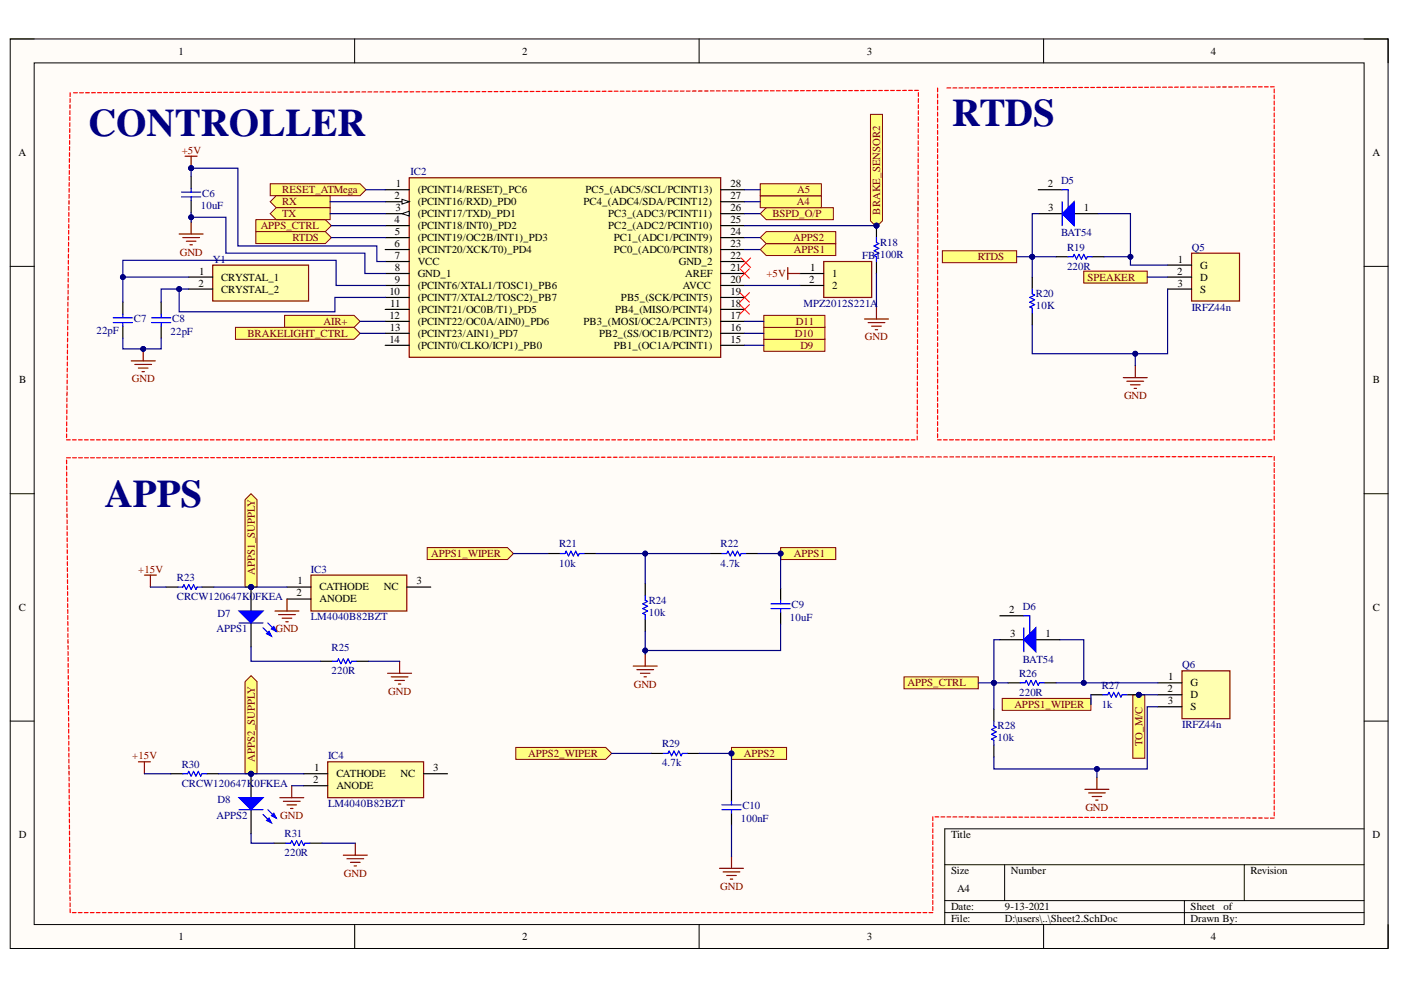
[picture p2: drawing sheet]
<svg xmlns="http://www.w3.org/2000/svg" width="297mm" height="210mm" viewBox="0 0 297 210" stroke-linecap="round" stroke-linejoin="round" font-family="sans-serif">
<defs><g id="words">
<g font-size="8.3" fill="#000080">
<text x="18.7" y="28.8">CONTROLLER</text>
<text x="201.9" y="26.8">RTDS</text>
<text x="22.2" y="107.5">APPS</text>
</g>
<g font-size="2.3">
<text x="37.9" y="11.6">1</text>
<text x="110.7" y="11.6">2</text>
<text x="183.8" y="11.6">3</text>
<text x="256.7" y="11.6">4</text>
<text x="3.9" y="33.1">A</text>
<text x="291" y="33.1">A</text>
<text x="83.9" y="39.7">1</text>
<text x="88.6" y="40.9">(PCINT14/RESET)_PC6</text>
<text x="124.1" y="40.9">PC5_(ADC5/SCL/PCINT13)</text>
<text x="154.9" y="39.7">28</text>
<text x="222.2" y="39.7">2</text>
<text x="83.7" y="42.2">2</text>
<text x="83.7" y="47.3">4</text>
<text x="83.8" y="44.7">3</text>
<text x="88.6" y="43.5">(PCINT16/RXD)_PD0</text>
<text x="88.6" y="46">(PCINT17/TXD)_PD1</text>
<text x="123.7" y="43.5">PC4_(ADC4/SDA/PCINT12)</text>
<text x="129" y="46">PC3_(ADC3/PCINT11)</text>
<text x="154.9" y="42.2">27</text>
<text x="154.9" y="44.7">26</text>
<text x="154.9" y="47.3">25</text>
<text x="222.3" y="44.7">3</text>
<text x="229.8" y="44.7">1</text>
<text x="83.7" y="52.4">6</text>
<text x="83.7" y="49.9">5</text>
<text x="88.6" y="48.5">(PCINT18/INT0)_PD2</text>
<text x="88.6" y="51.2">(PCINT19/OC2B/INT1)_PD3</text>
<text x="88.6" y="53.7">(PCINT20/XCK/T0)_PD4</text>
<text x="129" y="48.5">PC2_(ADC2/PCINT10)</text>
<text x="130.1" y="51.2">PC1_(ADC1/PCINT9)</text>
<text x="130.1" y="53.7">PC0_(ADC0/PCINT8)</text>
<text x="154.9" y="49.9">24</text>
<text x="154.9" y="52.4">23</text>
<text x="42.3" y="58.2">1</text>
<text x="46.9" y="59.5">CRYSTAL_1</text>
<text x="83.7" y="55">7</text>
<text x="83.7" y="57.5">8</text>
<text x="88.6" y="56.2">VCC</text>
<text x="88.6" y="58.8">GND_1</text>
<text x="143.9" y="56.2">GND_2</text>
<text x="145.3" y="58.8">AREF</text>
<text x="154.9" y="55">22</text>
<text x="154.9" y="57.5">21</text>
<text x="171.8" y="57.5">1</text>
<text x="176.5" y="58.8">1</text>
<text x="249.6" y="58.2">2</text>
<text x="249.7" y="55.7">1</text>
<text x="254.5" y="57">G</text>
<text x="254.5" y="59.5">D</text>
<text x="42.1" y="60.8">2</text>
<text x="46.9" y="62">CRYSTAL_2</text>
<text x="82.6" y="62.6">10</text>
<text x="82.7" y="65.1">11</text>
<text x="83.7" y="60">9</text>
<text x="88.6" y="61.3">(PCINT6/XTAL1/TOSC1)_PB6</text>
<text x="88.6" y="63.8">(PCINT7/XTAL2/TOSC2)_PB7</text>
<text x="131.7" y="63.8">PB5_(SCK/PCINT5)</text>
<text x="144.8" y="61.3">AVCC</text>
<text x="154.9" y="60">20</text>
<text x="154.9" y="62.6">19</text>
<text x="154.9" y="65.1">18</text>
<text x="171.6" y="60">2</text>
<text x="176.5" y="61.3">2</text>
<text x="249.6" y="60.8">3</text>
<text x="254.5" y="62">S</text>
<text x="82.6" y="67.6">12</text>
<text x="82.6" y="70.1">13</text>
<text x="88.6" y="66.4">(PCINT21/OC0B/T1)_PD5</text>
<text x="88.6" y="68.9">(PCINT22/OC0A/AIN0)_PD6</text>
<text x="88.6" y="71.4">(PCINT23/AIN1)_PD7</text>
<text x="123.7" y="68.9">PB3_(MOSI/OC2A/PCINT3)</text>
<text x="127" y="71.4">PB2_(SS/OC1B/PCINT2)</text>
<text x="130.4" y="66.4">PB4_(MISO/PCINT4)</text>
<text x="154.9" y="67.6">17</text>
<text x="154.9" y="70.1">16</text>
<text x="82.6" y="72.7">14</text>
<text x="88.6" y="73.9">(PCINT0/CLKO/ICP1)_PB0</text>
<text x="130.1" y="73.9">PB1_(OC1A/PCINT1)</text>
<text x="154.9" y="72.7">15</text>
<text x="4.1" y="81.3">B</text>
<text x="291" y="81.3">B</text>
<text x="63" y="123.9">1</text>
<text x="67.8" y="125.2">CATHODE</text>
<text x="81.4" y="125.2">NC</text>
<text x="88.3" y="123.9">3</text>
<text x="4" y="129.5">C</text>
<text x="62.9" y="126.5">2</text>
<text x="67.8" y="127.7">ANODE</text>
<text x="214" y="130">2</text>
<text x="291" y="129.5">C</text>
<text x="214.1" y="135.1">3</text>
<text x="221.7" y="135.1">1</text>
<text x="247.5" y="146.8">2</text>
<text x="247.6" y="149.3">3</text>
<text x="247.7" y="144.3">1</text>
<text x="252.4" y="145.5">G</text>
<text x="252.4" y="148.1">D</text>
<text x="252.4" y="150.6">S</text>
<text x="66.4" y="166">2</text>
<text x="66.6" y="163.5">1</text>
<text x="71.3" y="164.8">CATHODE</text>
<text x="71.3" y="167.3">ANODE</text>
<text x="84.9" y="164.8">NC</text>
<text x="91.9" y="163.5">3</text>
<text x="4" y="177.7">D</text>
<text x="201.6" y="177.7">Title</text>
<text x="291" y="177.7">D</text>
<text x="201.6" y="185.4">Size</text>
<text x="214.3" y="185.4">Number</text>
<text x="265.1" y="185.4">Revision</text>
<text x="202.9" y="189.2">A4</text>
<text x="201.6" y="193">Date:</text>
<text x="201.6" y="195.5">File:</text>
<text x="213" y="193">9-13-2021</text>
<text x="213" y="195.5">D:\users\..\Sheet2.SchDoc</text>
<text x="252.4" y="193">Sheet</text>
<text x="252.4" y="195.5">Drawn By:</text>
<text x="259.4" y="193">of</text>
<text x="37.9" y="199.3">1</text>
<text x="110.7" y="199.3">2</text>
<text x="183.8" y="199.3">3</text>
<text x="256.7" y="199.3">4</text>
</g>
<g font-size="2.3" fill="#800000">
<text x="38.5" y="32.6">+5V</text>
<text x="59.8" y="40.9">RESET_ATMega</text>
<text x="169" y="40.9">A5</text>
<text x="59.8" y="43.5">RX</text>
<text x="59.8" y="46">TX</text>
<text x="163.8" y="46">BSPD_O/P</text>
<text x="168.9" y="43.5">A4</text>
<text x="186.6" y="45.5" transform="rotate(-90 186.6 45.5)">BRAKE_SENSOR2</text>
<text x="55.3" y="48.5">APPS_CTRL</text>
<text x="62" y="51.2">RTDS</text>
<text x="168.2" y="51.2">APPS2</text>
<text x="168.3" y="53.7">APPS1</text>
<text x="38.1" y="54.2">GND</text>
<text x="162.5" y="58.8">+5V</text>
<text x="207.3" y="55.2">RTDS</text>
<text x="230.5" y="59.5">SPEAKER</text>
<text x="52.5" y="71.4">BRAKELIGHT_CTRL</text>
<text x="68.6" y="68.9">AIR+</text>
<text x="168.5" y="71.4">D10</text>
<text x="168.8" y="68.9">D11</text>
<text x="169.7" y="73.9">D9</text>
<text x="183.4" y="72.2">GND</text>
<text x="28" y="81">GND</text>
<text x="238.3" y="84.6">GND</text>
<text x="91.4" y="118.1">APPS1_WIPER</text>
<text x="168.3" y="118.1">APPS1</text>
<text x="29.3" y="121.4">+15V</text>
<text x="54" y="121.9" transform="rotate(-90 54 121.9)">APPS1_SUPPLY</text>
<text x="58.4" y="134.1">GND</text>
<text x="82.3" y="147.3">GND</text>
<text x="134.4" y="145.8">GND</text>
<text x="192.4" y="145.5">APPS_CTRL</text>
<text x="215.1" y="150.1">APPS1_WIPER</text>
<text x="28.1" y="161">+15V</text>
<text x="54" y="161.5" transform="rotate(-90 54 161.5)">APPS2_SUPPLY</text>
<text x="112" y="160.5">APPS2_WIPER</text>
<text x="157.7" y="160.5">APPS2</text>
<text x="242.2" y="158.2" transform="rotate(-90 242.2 158.2)">TO_M/C</text>
<text x="59.4" y="173.6">GND</text>
<text x="230.1" y="171.9">GND</text>
<text x="72.9" y="185.9">GND</text>
<text x="152.7" y="188.7">GND</text>
</g>
<g font-size="2.3" fill="#000080">
<text x="42.8" y="41.7">C6</text>
<text x="87" y="37.1">IC2</text>
<text x="225" y="38.9">D5</text>
<text x="42.6" y="44.4">10uF</text>
<text x="186.6" y="52.2">R18</text>
<text x="225" y="50.1">BAT54</text>
<text x="226.2" y="53.2">R19</text>
<text x="252.7" y="53.2">Q5</text>
<text x="45.1" y="55.7">Y1</text>
<text x="182.8" y="55">FB1100R</text>
<text x="226.2" y="57.2">220R</text>
<text x="170.4" y="65.1">MPZ2012S221A</text>
<text x="219.6" y="63.1">R20</text>
<text x="219.6" y="65.6">10K</text>
<text x="252.7" y="65.8">IRFZ44n</text>
<text x="20.5" y="70.9">22pF</text>
<text x="28.4" y="68.4">C7</text>
<text x="36.2" y="71.1">22pF</text>
<text x="36.5" y="68.4">C8</text>
<text x="118.6" y="116.1">R21</text>
<text x="152.8" y="116.1">R22</text>
<text x="37.5" y="123.2">R23</text>
<text x="65.9" y="121.4">IC3</text>
<text x="118.6" y="120.1">10k</text>
<text x="152.8" y="120.1">4.7k</text>
<text x="37.5" y="127.2">CRCW120647K0FKEA</text>
<text x="46.1" y="130.8">D7</text>
<text x="65.9" y="131.5">LM4040B82BZT</text>
<text x="137.6" y="128">R24</text>
<text x="137.6" y="130.5">10k</text>
<text x="167.5" y="131.7">10uF</text>
<text x="167.8" y="129">C9</text>
<text x="216.8" y="129.2">D6</text>
<text x="45.9" y="134.1">APPS1</text>
<text x="70.3" y="137.9">R25</text>
<text x="70.3" y="143">220R</text>
<text x="216.1" y="143.5">R26</text>
<text x="216.8" y="140.5">BAT54</text>
<text x="250.7" y="141.7">Q6</text>
<text x="216.1" y="147.6">220R</text>
<text x="233.6" y="146">R27</text>
<text x="211.5" y="154.7">R28</text>
<text x="233.6" y="150.1">1k</text>
<text x="250.7" y="154.4">IRFZ44n</text>
<text x="69.6" y="161">IC4</text>
<text x="140.4" y="158.5">R29</text>
<text x="211.5" y="157.2">10k</text>
<text x="38.5" y="162.8">R30</text>
<text x="38.5" y="166.8">CRCW120647K0FKEA</text>
<text x="140.4" y="162.5">4.7k</text>
<text x="45.9" y="173.6">APPS2</text>
<text x="46.1" y="170.4">D8</text>
<text x="69.6" y="171.1">LM4040B82BZT</text>
<text x="157.4" y="171.6">C10</text>
<text x="60.3" y="177.4">R31</text>
<text x="157.1" y="174.3">100nF</text>
<text x="60.3" y="181.6">220R</text>
</g>
</g></defs>
<path d="M2.2 8.3h292.1v192.8h-292.1z" fill-rule="evenodd" fill="#fffcf8"/>
<path d="M2.2 8.3h292.1v192.8h-292.1z" fill="none" stroke="#000" stroke-width=".21"/>
<path d="M7.2 13.3h282v182.7h-282z" fill-rule="evenodd" fill="#fffcf8"/>
<g fill="none" stroke="#000" stroke-width=".21">
<path d="M2.2 8.3h5M7.2 13.3h282v182.7h-282zM75.2 8.3v5M148.2 8.3v5M221.3 8.3v5M289.2 8.3h5.1v5M2.2 56.5h5M289.2 56.5h5.1M2.2 104.7h5M289.2 104.7h5.1M2.2 152.9h5M289.2 152.9h5.1"/>
<path d="M289.2 175.7h-88.9v20.3M75.2 196v5.1M148.2 196v5.1M200.3 183.3h88.9M200.3 191h88.9M200.3 193.5h88.9M213 183.3v7.7M221.3 196v5.1M251.1 191v5M263.8 183.3v7.7M294.3 196v5.1"/>
</g>
<path d="M86.8 37.7h66v38.1h-66z" fill-rule="evenodd" fill="#ffffb0"/>
<path d="M86.8 37.7h66v38.1h-66z" fill="none" stroke="#800000" stroke-width=".25"/>
<path d="M81.7 40.2h5.1M81.7 42.8h5.1" fill="none" stroke="#000" stroke-width=".25"/>
<path d="M85.2 42.3l1.6 .5-1.6 .5z" fill="#f8fcff"/>
<path d="M85.2 42.3l1.6 .5-1.6 .5z" fill="none" stroke="#000" stroke-width=".21"/>
<path d="M81.7 45.3h5.1" fill="none" stroke="#000" stroke-width=".25"/>
<path d="M85.2 45.3l1.6-.5v1z" fill="#f8fcff"/>
<path d="M85.2 45.3l1.6-.5v1z" fill="none" stroke="#000" stroke-width=".21"/>
<g fill="none" stroke="#000" stroke-width=".25">
<path d="M81.7 47.8h5.1M81.7 50.4h5.1M81.7 52.9h5.1M81.7 55.4h5.1M81.7 58h5.1M152.8 47.8h5.1M152.8 50.4h5.1M152.8 52.9h5.1M152.8 55.4h5.1M152.8 58h5.1M152.8 40.2h5.1M152.8 42.8h5.1"/>
<path d="M152.8 45.3h5.1M81.7 60.5h5.1M81.7 63.1h5.1M81.7 65.6h5.1M81.7 68.1h5.1M81.7 70.7h5.1M81.7 73.2h5.1M152.8 60.5h5.1M152.8 63.1h5.1M152.8 65.6h5.1M152.8 68.1h5.1M152.8 70.7h5.1"/>
<path d="M152.8 73.2h5.1"/>
</g>
<path d="M45.1 56.2h20.3v7.6h-20.3z" fill-rule="evenodd" fill="#ffffb0"/>
<path d="M45.1 56.2h20.3v7.6h-20.3zM27.8 76.5h5.1M28.6 77.3h3.5M29.3 78h2.1M30.1 78.8h.5M30.4 74v2.5" fill="none" stroke="#800000" stroke-width=".25"/>
<path d="M40 58.7h5.1M40 61.3h5.1" fill="none" stroke="#000" stroke-width=".25"/>
<circle cx="30.4" cy="74" r=".51" fill="#000080"/>
<circle cx="30.4" cy="74" r=".51" fill="none" stroke="#000080" stroke-width=".21"/>
<path d="M65.9 121.9h20.4v7.6h-20.4z" fill-rule="evenodd" fill="#ffffb0"/>
<path d="M58.3 129.5h5.1M59.1 130.3h3.5M59.8 131.1h2.1M60.6 131.8h.5M60.8 127v2.5M65.9 121.9h20.4v7.6h-20.4z" fill="none" stroke="#800000" stroke-width=".25"/>
<path d="M60.8 124.5h5.1M60.8 127h5.1M86.3 124.5h5" fill="none" stroke="#000" stroke-width=".25"/>
<path d="M53.2 104.7l1.3 1.2v18.6h-2.5v-18.6z" fill-rule="evenodd" fill="#ffff80"/>
<path d="M53.2 104.7l1.3 1.2v18.6h-2.5v-18.6z" fill="none" stroke="#800000" stroke-width=".21"/>
<circle cx="53.2" cy="124.5" r=".51" fill="#000080"/>
<circle cx="53.2" cy="124.5" r=".51" fill="none" stroke="#000080" stroke-width=".21"/>
<path d="M69.5 161.5h20.3v7.6h-20.3z" fill-rule="evenodd" fill="#ffffb0"/>
<path d="M59.3 169.1h5.1M60.1 169.9h3.5M60.8 170.7h2.1M61.6 171.4h.5M61.9 166.6v2.5M69.5 161.5h20.3v7.6h-20.3z" fill="none" stroke="#800000" stroke-width=".25"/>
<path d="M64.4 164.1h5.1M64.4 166.6h5.1M89.8 164.1h5.1" fill="none" stroke="#000" stroke-width=".25"/>
<path d="M52 144.5l1.2-1.2 1.3 1.2v19.6h-2.5z" fill-rule="evenodd" fill="#ffff80"/>
<path d="M52 144.5l1.2-1.2 1.3 1.2v19.6h-2.5z" fill="none" stroke="#800000" stroke-width=".21"/>
<circle cx="53.2" cy="164.1" r=".51" fill="#000080"/>
<circle cx="53.2" cy="164.1" r=".51" fill="none" stroke="#000080" stroke-width=".21"/>
<path d="M136.8 138.7v2.5M134.3 141.2h5M135 142h3.6M135.8 142.7h2M136.5 143.5h.6M152.5 184.1h5.1M153.3 184.9h3.6M154.1 185.6h2M154.8 186.4h.5M155.1 181.6v2.5" fill="none" stroke="#800000" stroke-width=".25"/>
<path d="M90.6 116.1h17l1.3 1.3-1.3 1.2h-17z" fill-rule="evenodd" fill="#ffff80"/>
<path d="M90.6 116.1h17l1.3 1.3-1.3 1.2h-17z" fill="none" stroke="#800000" stroke-width=".21"/>
<path d="M109.4 158.5h19l1.3 1.2-1.3 1.3h-19z" fill-rule="evenodd" fill="#ffff80"/>
<path d="M109.4 158.5h19l1.3 1.2-1.3 1.3h-19z" fill="none" stroke="#800000" stroke-width=".21"/>
<path d="M161.2 52.9l1.3-1.2h14.7v2.5h-14.7z" fill-rule="evenodd" fill="#ffff80"/>
<path d="M161.2 52.9l1.3-1.2h14.7v2.5h-14.7z" fill="none" stroke="#800000" stroke-width=".21"/>
<path d="M161.2 50.4l1.3-1.3h14.7v2.6h-14.7z" fill-rule="evenodd" fill="#ffff80"/>
<path d="M161.2 50.4l1.3-1.3h14.7v2.6h-14.7z" fill="none" stroke="#800000" stroke-width=".21"/>
<path d="M184.6 24.2h2.5v22.6l-1.3 1.3-1.2-1.3z" fill-rule="evenodd" fill="#ffff80"/>
<path d="M184.6 24.2h2.5v22.6l-1.3 1.3-1.2-1.3z" fill="none" stroke="#800000" stroke-width=".21"/>
<path d="M54.2 46.6h14.8l1.2 1.2-1.2 1.3h-14.8z" fill-rule="evenodd" fill="#ffff80"/>
<path d="M54.2 46.6h14.8l1.2 1.2-1.2 1.3h-14.8z" fill="none" stroke="#800000" stroke-width=".21"/>
<path d="M54.2 49.1h14.8l1.2 1.3-1.2 1.2h-14.8z" fill-rule="evenodd" fill="#ffff80"/>
<path d="M54.2 49.1h14.8l1.2 1.3-1.2 1.2h-14.8z" fill="none" stroke="#800000" stroke-width=".21"/>
<path d="M60.3 66.9h14.8l1.2 1.2-1.2 1.3h-14.8z" fill-rule="evenodd" fill="#ffff80"/>
<path d="M60.3 66.9h14.8l1.2 1.2-1.2 1.3h-14.8z" fill="none" stroke="#800000" stroke-width=".21"/>
<path d="M161.9 71.9h13v2.6h-13z" fill-rule="evenodd" fill="#ffff80"/>
<path d="M161.9 71.9h13v2.6h-13z" fill="none" stroke="#800000" stroke-width=".21"/>
<path d="M161.9 69.4h13v2.5h-13z" fill-rule="evenodd" fill="#ffff80"/>
<path d="M161.9 69.4h13v2.5h-13z" fill="none" stroke="#800000" stroke-width=".21"/>
<path d="M161.2 45.3l1.3-1.3h14.2v2.6h-14.2z" fill-rule="evenodd" fill="#ffff80"/>
<path d="M161.2 45.3l1.3-1.3h14.2v2.6h-14.2z" fill="none" stroke="#800000" stroke-width=".21"/>
<path d="M161.2 41.5h12.9v2.5h-12.9z" fill-rule="evenodd" fill="#ffff80"/>
<path d="M161.2 41.5h12.9v2.5h-12.9z" fill="none" stroke="#800000" stroke-width=".21"/>
<path d="M161.2 39h12.9v2.5h-12.9z" fill-rule="evenodd" fill="#ffff80"/>
<path d="M161.2 39h12.9v2.5h-12.9z" fill="none" stroke="#800000" stroke-width=".21"/>
<g fill="none" stroke="#f00" stroke-width=".25">
<path d="M14.9 19.7v.8M16.4 19.7h-.8M16.9 19.7h.8M18.1 19.7h.8M20.2 19.7h-.8M20.7 19.7h.8M22 19.7h.8M24 19.6l-.8 .1M24.5 19.6h.8M25.8 19.6h.8M27.9 19.6h-.8M29.1 19.6h-.8"/>
<path d="M29.6 19.6h.8M31.7 19.6h-.8M33 19.6h-.8M33.4 19.6h.8M34.7 19.6h.8M36.8 19.6h-.8M37.3 19.6h.7M38.5 19.6h.8M40.6 19.6h-.8M41.1 19.6h.8M42.3 19.6h.8M44.4 19.6h-.8"/>
<path d="M44.9 19.6h.8M46.2 19.6h.8M48.2 19.6h-.8M48.7 19.6h.8M50 19.6h.8M52.1 19.6h-.8M53.3 19.6h-.8M53.8 19.6h.8M55.9 19.6h-.8M57.2 19.6h-.8M57.6 19.6h.8M59.7 19.5l-.8 .1"/>
<path d="M61 19.5h-.8M61.5 19.5h.8M62.7 19.5h.8M64.8 19.5h-.8M65.3 19.5h.8M66.6 19.5h.7M68.6 19.5h-.8M69.1 19.5h.8M70.4 19.5h.8M72.4 19.5h-.8M72.9 19.5h.8M74.2 19.5h.8"/>
<path d="M76.3 19.5h-.8M76.7 19.5h.8M78 19.5h.8M80.1 19.5h-.8M81.4 19.5h-.8M81.8 19.5h.8M83.9 19.5h-.8M85.2 19.5h-.8M85.7 19.5h.8M87.7 19.5h-.8M89 19.5h-.8M89.5 19.5h.8"/>
<path d="M90.8 19.5h.7M92.8 19.5h-.8M93.3 19.5h.8M94.6 19.4h.8M96.6 19.4h-.8M97.1 19.4h.8M98.4 19.4h.8M100.5 19.4h-.8M100.9 19.4h.8M102.2 19.4h.8M104.3 19.4h-.8M104.8 19.4h.8"/>
<path d="M106 19.4h.8M108.1 19.4h-.8M109.4 19.4h-.8M109.9 19.4h.8M111.9 19.4h-.8M113.2 19.4h-.8M113.7 19.4h.8M115 19.4h.7M117 19.4h-.8M117.5 19.4h.8M118.8 19.4h.8M120.8 19.4h-.8"/>
<path d="M121.3 19.4h.8M122.6 19.4h.8M124.7 19.4h-.8M125.1 19.4h.8M126.4 19.4h.8M128.5 19.4h-.8M129 19.4h.8M130.2 19.3h.8M132.3 19.3h-.8M132.8 19.3h.8M134.1 19.3h.8M136.1 19.3h-.8"/>
<path d="M137.4 19.3h-.8M137.9 19.3h.8M139.9 19.3h-.8M141.2 19.3h-.8M141.7 19.3h.8M143 19.3h.8M145 19.3h-.8M145.5 19.3h.8M146.8 19.3h.8M148.9 19.3h-.8M149.3 19.3h.8M150.6 19.3h.8"/>
<path d="M152.7 19.3h-.8M153.2 19.3h.8M154.4 19.3h.8M156.5 19.3h-.8M157 19.3h.8M158.3 19.3h.7M160.3 19.3h-.8M160.8 19.3h.8M162.1 19.3h.8M164.1 19.3h-.8M165.4 19.2l-.8 .1M165.9 19.2h.8"/>
<path d="M168 19.2h-.8M169.2 19.2h-.8M169.7 19.2h.8M171 19.2h.8M173.1 19.2h-.8M173.5 19.2h.8M174.8 19.2h.8M176.9 19.2h-.8M177.4 19.2h.8M178.6 19.2h.8M180.7 19.2h-.8M181.2 19.2h.8"/>
<path d="M182.5 19.2h.8M184.5 19.2h-.8M185 19.2h.8M186.3 19.2h.8M188.3 19.2h-.7M188.8 19.2h.8M190.1 19.2h.8M192.2 19.2h-.8M192.6 19.2h.8M193.9 19.2h.8M194.7 19.6v.8M14.7 40v.8"/>
<path d="M14.7 38.7v.8M14.7 37.4v.8M14.7 36.2v.8M14.7 34.9v.8M14.7 33.6v.8M14.7 32.4v.8M14.8 31.1l-.1 .8M14.8 29.8v.8M14.8 28.6v.7M14.8 27.3v.8M14.8 26v.8M14.8 24.7v.8"/>
<path d="M14.8 23.5v.8M14.8 22.2v.8M14.9 20.9l-.1 .8M194.7 37.5v.8M194.7 38.8l-.1 .8M194.7 36.3v.8M194.7 33.7v.8M194.7 35v.8M194.7 31.1v.8M194.7 32.4v.8M194.7 27.3v.8M194.7 28.6v.8"/>
<path d="M194.7 29.9v.8M194.7 24.8v.8M194.7 26v.8M194.7 22.2v.8M194.7 23.5v.8M194.7 20.9v.8M14.5 59v.8M14.5 57.7v.8M14.5 56.5v.8M14.5 55.2v.8M14.5 53.9v.8M14.5 52.7v.8"/>
<path d="M14.5 51.4v.8M14.6 50.1l-.1 .8M14.6 48.9v.7M14.6 47.6v.8M14.6 46.3v.8M14.6 45v.8M14.6 43.8v.8M14.6 42.5v.8M14.6 41.2v.8M194.6 58v.8M194.6 59.2v.9M194.6 55.4v.8"/>
<path d="M194.6 56.7v.8M194.6 52.9v.8M194.6 54.1v.8M194.6 51.6v.8M194.6 49v.8M194.6 50.3v.8M194.6 46.5v.8M194.6 47.7v.8M194.6 42.6v.8M194.6 43.9v.8M194.6 45.2v.8M194.6 40.1v.8"/>
<path d="M194.6 41.4v.8M14.3 79.3l-.1 .8M14.3 78v.8M14.3 76.8v.8M14.3 75.5v.8M14.3 74.2v.8M14.3 73v.8M14.3 71.7v.8M14.3 70.4v.8M14.4 69.2v.7M14.4 67.9v.8M14.4 66.6v.8"/>
<path d="M14.4 65.3v.8M14.4 64.1v.8M14.4 62.8v.8M14.4 61.5v.8M14.4 60.3v.8M194.5 79.7v.8M194.5 77.1v.8M194.5 78.4v.8M194.5 74.6v.8M194.5 75.9v.8M194.5 70.8v.7M194.5 72v.8"/>
<path d="M194.5 73.3v.8M194.5 68.2v.8M194.5 69.5v.8M194.6 66.9l-.1 .8M194.6 64.4v.8M194.6 65.6v.8M194.6 61.8v.8M194.6 63.1v.8M194.6 60.5v.8M14.1 93.3h.8M14.1 92v.8M14.1 90.7v.8"/>
<path d="M14.1 89.5v.7M14.2 88.2l-.1 .8M14.2 86.9v.8M14.2 85.6v.8M14.2 84.4v.8M14.2 83.1v.8M14.2 81.8v.8M14.2 80.6v.8M15.4 93.3h.8M16.6 93.3h.8M17.9 93.3h.8M19.2 93.3h.8"/>
<path d="M20.5 93.3h.7M21.7 93.3h.8M23 93.3h.8M24.3 93.3h.8M25.5 93.3h.8M26.8 93.3h.8M28.1 93.3h.8M29.3 93.3h.8M30.6 93.3h.8M31.9 93.3h.8M33.2 93.3h.8M34.4 93.3h.8"/>
<path d="M35.7 93.3h.8M37 93.3h.8M38.2 93.3h.8M39.5 93.3h.8M40.8 93.3h.8M42 93.3h.8M43.3 93.3h.8M44.6 93.3h.8M45.9 93.3h.8M47.1 93.3h.8M48.4 93.3h.8M49.7 93.3h.8"/>
<path d="M50.9 93.3h.8M52.2 93.3h.8M53.5 93.3h.8M54.8 93.3h.7M56 93.3h.8M57.3 93.3h.8M58.6 93.3h.8M59.8 93.3h.8M61.1 93.3h.8M62.4 93.3h.8M63.6 93.3h.8M64.9 93.3h.8"/>
<path d="M66.2 93.3h.8M67.5 93.3h.7M68.7 93.3h.8M70 93.3h.8M71.3 93.3h.8M72.5 93.3h.8M73.8 93.3h.8M75.1 93.3h.8M76.3 93.3h.8M77.6 93.3h.8M78.9 93.3h.8M80.2 93.3h.7"/>
<path d="M81.4 93.3h.8M82.7 93.3h.8M84 93.3h.8M85.2 93.3h.8M86.5 93.3h.8M87.8 93.3h.8M89 93.3h.8M90.3 93.3h.8M91.6 93.3h.8M92.9 93.3h.7M94.1 93.3h.8M95.4 93.3h.8"/>
<path d="M96.7 93.3h.8M97.9 93.3h.8M99.2 93.3h.8M100.5 93.3h.8M101.7 93.3h.8M103 93.3h.8M104.3 93.3h.8M105.6 93.3h.7M106.8 93.3h.8M108.1 93.3h.8M109.4 93.3h.8M110.6 93.3h.8"/>
<path d="M111.9 93.3h.8M113.2 93.3h.8M114.4 93.3h.8M115.7 93.3h.8M117 93.3h.8M118.3 93.3h.8M119.5 93.3h.8M120.8 93.3h.8M122.1 93.3h.8M123.3 93.3h.8M124.6 93.3h.8M125.9 93.3h.8"/>
<path d="M127.1 93.3h.8M128.4 93.3h.8M129.7 93.3h.8M131 93.3h.7M132.2 93.3h.8M133.5 93.3h.8M134.8 93.3h.8M136 93.3h.8M137.3 93.3h.8M138.6 93.3h.8M139.8 93.3h.8M141.1 93.3h.8"/>
<path d="M142.4 93.3h.8M143.7 93.3h.8M144.9 93.3h.8M146.2 93.3h.8M147.5 93.3h.8M148.7 93.3h.8M150 93.3h.8M151.3 93.3h.8M152.5 93.3h.8M153.8 93.3h.8M155.1 93.3h.8M156.4 93.3h.8"/>
<path d="M157.6 93.3h.8M158.9 93.3h.8M160.2 93.3h.8M161.4 93.3h.8M162.7 93.3h.8M164 93.3h.8M165.3 93.3h.7M166.5 93.3h.8M167.8 93.3h.8M169.1 93.3h.8M170.3 93.3h.8M171.6 93.3h.8"/>
<path d="M172.9 93.3h.8M174.1 93.3h.8M175.4 93.3h.8M176.7 93.3h.8M178 93.3h.7M179.2 93.3h.8M180.5 93.3h.8M181.8 93.3h.8M183 93.3h.8M184.3 93.3h.8M185.6 93.3h.8M186.8 93.3h.8"/>
<path d="M188.1 93.3h.8M189.4 93.3h.8M190.7 93.3h.7M191.9 93.3h.8M193.2 93.3h.8M194.5 92.5v.8M194.5 89.9v.8M194.5 91.2v.8M194.5 86.1v.8M194.5 87.3v.9M194.5 88.6v.8M194.5 83.5v.8"/>
<path d="M194.5 84.8v.8M194.5 82.2v.8M194.5 81v.8"/>
</g>
<path d="M199.8 53.2h15.7v2.5h-15.7z" fill-rule="evenodd" fill="#ffff80"/>
<path d="M199.8 53.2h15.7v2.5h-15.7z" fill="none" stroke="#800000" stroke-width=".21"/>
<path d="M240.7 77.5v2.6M238.2 80.1h5M238.9 80.8h3.6M239.7 81.6h2M240.4 82.3h.6" fill="none" stroke="#800000" stroke-width=".25"/>
<path d="M229.8 57.5h13.4v2.5h-13.4z" fill-rule="evenodd" fill="#ffff80"/>
<path d="M229.8 57.5h13.4v2.5h-13.4z" fill="none" stroke="#800000" stroke-width=".21"/>
<g fill="none" stroke="#f00" stroke-width=".25">
<path d="M198.8 18.7v.8M198.8 19.9v.9M200.8 18.7h.8M202 18.7h.9M203.3 18.6h.8M204.6 18.6h.8M206.7 18.6h-.8M207.1 18.6h.8M209.2 18.6h-.8M209.7 18.6h.8M210.9 18.6h.8M212.2 18.6h.8"/>
<path d="M213.5 18.6h.8M215.5 18.6h-.7M216 18.6h.8M218.1 18.6h-.8M218.6 18.6h.8M219.8 18.6h.8M221.1 18.6h.8M222.4 18.6h.8M223.6 18.6h.8M224.9 18.6h.8M227 18.6h-.8M227.5 18.6h.7"/>
<path d="M229.5 18.5l-.8 .1M230 18.5h.8M231.3 18.5h.8M232.5 18.5h.8M233.8 18.5h.8M235.9 18.5h-.8M236.3 18.5h.8M238.4 18.5h-.8M238.9 18.5h.8M240.2 18.5h.8M241.4 18.5h.8M242.7 18.5h.8"/>
<path d="M244 18.5h.8M245.2 18.5h.8M247.3 18.5h-.8M247.8 18.5h.8M249.8 18.5h-.8M250.3 18.5h.8M251.6 18.5h.8M252.9 18.5h.8M254.1 18.5h.8M256.2 18.5h-.8M256.7 18.5h.8M258.7 18.4l-.8 .1"/>
<path d="M259.2 18.4h.8M260.5 18.4h.8M261.7 18.4h.8M263 18.4h.8M265.1 18.4h-.8M265.6 18.4h.7M267.6 18.4h-.8M268.1 18.4h.8M270.2 18.9v.8M270.2 18.4h-.8M198.8 21.2v.8M198.8 22.5v.8"/>
<path d="M198.8 23.8v.8M198.8 25.1v.8M198.8 26.4v.8M198.8 27.7v.8M198.8 29v.8M198.8 30.2v.8M198.8 31.5v.8M198.8 32.8v.8M198.8 34.1v.8M198.8 35.4v.8M198.8 36.7v.8M198.8 38v.8"/>
<path d="M198.8 39.2v.8M270.2 20.2v.7M270.2 21.4v.8M270.2 22.7v.8M270.2 24v.8M270.2 25.2v.8M270.2 26.5v.8M270.2 27.8v.8M270.2 29v.8M270.2 30.3v.8M270.2 31.6v.8M270.2 32.8v.8"/>
<path d="M270.2 34.1v.8M270.2 35.4v.8M270.2 36.6v.8M270.2 37.9v.8M270.2 39.2v.8M198.8 40.5v.8M198.8 41.8v.8M198.8 43.1v.8M198.8 44.4v.8M198.8 45.7v.8M198.8 47v.8M198.8 48.2v.8"/>
<path d="M198.8 49.5v.8M198.8 50.8v.8M198.8 52.1v.8M198.8 53.4v.8M198.8 54.7v.8M198.8 56v.8M198.8 57.2v.9M198.8 58.5v.8M198.8 59.8v.8M270.2 40.5v.7M270.2 41.7v.8M270.2 43v.8"/>
<path d="M270.2 44.3v.7M270.2 45.5v.8M270.2 46.8v.8M270.2 48.1v.8M270.2 49.3v.8M270.2 50.6v.8M270.2 51.9v.8M270.2 53.1v.8M270.2 54.4v.8M270.2 55.7v.8M270.2 56.9v.8M270.2 58.2v.8"/>
<path d="M270.2 59.5v.8M198.8 61.1v.8M198.8 62.4v.8M198.8 63.7v.8M198.8 65v.8M198.8 66.3v.8M198.8 67.5v.8M198.8 68.8v.8M198.8 70.1v.8M198.8 71.4v.8M198.8 72.7v.8M198.8 74v.8"/>
<path d="M198.8 75.3v.8M198.8 76.5v.8M198.8 77.8v.8M198.8 79.1v.8M270.2 60.7v.8M270.2 62v.8M270.2 63.3v.8M270.2 64.6v.7M270.2 65.8v.8M270.2 67.1v.8M270.2 68.4v.8M270.2 69.6v.8"/>
<path d="M270.2 70.9v.8M270.2 72.2v.8M270.2 73.4v.8M270.2 74.7v.8M270.2 76v.8M270.2 77.2v.8M270.2 78.5v.8M270.2 79.8v.8M198.8 80.4v.8M198.8 81.7v.8M198.8 83v.8M198.8 84.3v.8"/>
<path d="M198.8 85.5v.8M198.8 86.8v.8M198.8 88.1v.8M198.8 89.4v.8M198.8 90.7v.8M198.8 92v.8M198.8 93.3h.8M200.1 93.3h.8M201.3 93.3h.8M202.6 93.3h.8M203.9 93.3h.8M205.2 93.3h.8"/>
<path d="M206.4 93.3h.8M207.7 93.3h.8M209 93.3h.8M210.3 93.3h.7M211.5 93.3h.8M212.8 93.3h.8M214.1 93.3h.8M215.3 93.3h.9M216.6 93.3h.8M217.9 93.3h.8M219.2 93.3h.8M220.4 93.3h.9"/>
<path d="M221.7 93.3h.8M223 93.3h.8M224.3 93.3h.8M225.6 93.3h.7M226.8 93.3h.8M228.1 93.3h.8M229.4 93.3h.8M230.6 93.3h.8M231.9 93.3h.8M233.2 93.3h.8M234.5 93.3h.8M235.7 93.3h.8"/>
<path d="M237 93.3h.8M238.3 93.3h.8M239.6 93.3h.8M240.8 93.3h.8M242.1 93.3h.8M243.4 93.3h.8M244.7 93.3h.8M245.9 93.3h.8M247.2 93.3h.8M248.5 93.3h.8M249.8 93.3h.8M251 93.3h.8"/>
<path d="M252.3 93.3h.8M253.6 93.3h.8M254.9 93.3h.8M256.1 93.3h.8M257.4 93.3h.8M258.7 93.3h.8M260 93.3h.8M261.2 93.3h.8M262.5 93.3h.8M263.8 93.3h.8M265.1 93.3h.8M266.3 93.3h.8"/>
<path d="M267.6 93.3h.8M268.9 93.3h.8M270.2 81v.8M270.2 82.3v.8M270.2 83.6v.8M270.2 84.9v.8M270.2 86.1v.8M270.2 87.4v.8M270.2 88.7v.8M270.2 89.9v.8M270.2 91.2v.8M270.2 92.5v.8"/>
</g>
<path d="M165.5 116.1h11.7v2.5h-11.7z" fill-rule="evenodd" fill="#ffff80"/>
<path d="M165.5 116.1h11.7v2.5h-11.7z" fill="none" stroke="#800000" stroke-width=".21"/>
<circle cx="165.5" cy="117.4" r=".51" fill="#000080"/>
<circle cx="165.5" cy="117.4" r=".51" fill="none" stroke="#000080" stroke-width=".21"/>
<path d="M212.5 148.1h18.8v2.5h-18.8z" fill-rule="evenodd" fill="#ffff80"/>
<path d="M212.5 148.1h18.8v2.5h-18.8z" fill="none" stroke="#800000" stroke-width=".21"/>
<path d="M220.1 45.3h5.1M227.7 45.3h5.1" fill="none" stroke="#000" stroke-width=".25"/>
<path d="M225.2 45.3l2.5-2.5v5z" fill="#00f"/>
<path d="M225.2 45.3l2.5-2.5v5zM225.2 42.8v5M225.2 40.2h1.3v5.1h1.2" fill="none" stroke="#00f" stroke-width=".25"/>
<path d="M220.1 40.2h5.1" fill="none" stroke="#000" stroke-width=".25"/>
<path d="M191.7 143.5h15.7v2.5h-15.7z" fill-rule="evenodd" fill="#ffff80"/>
<path d="M191.7 143.5h15.7v2.5h-15.7z" fill="none" stroke="#800000" stroke-width=".21"/>
<path d="M230 167.4h5.1M230.8 168.1h3.5M231.6 168.9h2M232.3 169.6h.5M232.6 164.8v2.6" fill="none" stroke="#800000" stroke-width=".25"/>
<path d="M240.2 147.3h2.5v13.5h-2.5z" fill-rule="evenodd" fill="#ffff80"/>
<path d="M240.2 147.3h2.5v13.5h-2.5z" fill="none" stroke="#800000" stroke-width=".21"/>
<circle cx="241.5" cy="147.3" r=".51" fill="#000080"/>
<circle cx="241.5" cy="147.3" r=".51" fill="none" stroke="#000080" stroke-width=".21"/>
<path d="M212 135.6h5.1M219.6 135.6h5.1" fill="none" stroke="#000" stroke-width=".25"/>
<path d="M217.1 135.6l2.5-2.5v5.1z" fill="#00f"/>
<path d="M217.1 135.6l2.5-2.5v5.1zM217.1 133.1v5.1M217.1 130.6h1.2v5h1.3" fill="none" stroke="#00f" stroke-width=".25"/>
<path d="M212 130.6h5.1" fill="none" stroke="#000" stroke-width=".25"/>
<g fill="none" stroke="#f00" stroke-width=".25">
<path d="M14.1 97.5v.8M14.1 98.8v.8M14.9 97.1h-.8M15.4 97.1h.8M16.7 97.1h.8M17.9 97.1h.8M19.2 97.1h.8M20.5 97.1h.8M21.8 97.1h.7M23 97.1h.8M24.3 97.1h.8M25.6 97.1h.8"/>
<path d="M26.8 97.1h.8M28.1 97.1h.8M29.4 97.1h.8M31.5 97l-.8 .1M31.9 97h.8M33.2 97h.8M34.5 97h.8M36.6 97h-.8M37 97h.8M38.3 97h.8M39.6 97h.8M41.7 97h-.8"/>
<path d="M42.1 97h.8M43.4 97h.8M44.7 97h.8M46 97h.7M47.2 97h.8M48.5 97h.8M49.8 97h.8M51 97h.8M52.3 97h.8M53.6 97h.8M54.9 97h.8M56.1 97h.8"/>
<path d="M58.2 97h-.8M58.7 97h.8M60 97h.8M61.2 97h.8M63.3 97h-.8M63.8 97h.8M65.1 97h.8M66.3 97h.8M68.4 97h-.8M68.9 97h.8M70.2 97h.8M71.4 97h.8"/>
<path d="M73.5 97h-.8M74 97h.8M75.3 97h.8M76.5 97h.8M77.8 97h.8M79.1 97h.8M80.4 97h.7M81.6 97h.8M82.9 97h.8M84.2 97h.8M85.4 97h.8M86.7 97h.8"/>
<path d="M88 97h.8M90.1 97h-.8M90.5 97h.8M91.8 97h.8M93.1 97h.8M95.2 97h-.8M95.6 97h.8M96.9 97h.8M98.2 97h.8M100.3 97h-.8M100.7 97h.8M102 97h.8"/>
<path d="M103.3 97h.8M104.6 97h.7M105.8 97h.8M107.1 97h.8M108.4 97h.8M109.6 97h.8M110.9 97h.8M112.2 97h.8M113.5 97h.8M114.7 97h.8M116.8 97h-.8M117.3 97h.8"/>
<path d="M118.6 97h.8M119.8 97h.8M121.9 97h-.8M122.4 97h.8M123.7 97h.8M124.9 97h.8M127 97h-.8M127.5 97h.8M128.8 97h.8M130 97h.8M132.1 96.9l-.8 .1M132.6 96.9h.8"/>
<path d="M133.9 96.9h.7M135.1 96.9h.8M136.4 96.9h.8M137.7 96.9h.8M138.9 96.9h.8M140.2 96.9h.8M141.5 96.9h.8M142.8 96.9h.8M144 96.9h.8M145.3 96.9h.8M146.6 96.9h.8M148.7 96.9h-.8"/>
<path d="M149.1 96.9h.8M150.4 96.9h.8M151.7 96.9h.8M153.8 96.9h-.8M154.2 96.9h.8M155.5 96.9h.8M156.8 96.9h.8M158.9 96.9h-.8M159.3 96.9h.8M160.6 96.9h.8M161.9 96.9h.8M163.2 96.9h.8"/>
<path d="M164.4 96.9h.8M165.7 96.9h.8M167 96.9h.8M168.3 96.9h.7M169.5 96.9h.8M170.8 96.9h.8M172.1 96.9h.8M173.3 96.9h.8M174.6 96.9h.8M175.9 96.9h.8M177.2 96.9h.8M178.4 96.9h.8"/>
<path d="M180.5 96.9h-.8M181 96.9h.8M182.3 96.9h.8M183.5 96.9h.8M184.8 96.9h.8M186.1 96.9h.8M187.4 96.9h.8M188.6 96.9h.8M190.7 96.9h-.8M191.2 96.9h.8M192.5 96.9h.7M193.7 96.9h.8"/>
<path d="M195 96.9h.8M196.3 96.9h.8M197.5 96.9h.9M198.8 96.9h.8M200.1 96.9h.8M201.4 96.9h.8M202.7 96.9h.7M203.9 96.9h.8M205.2 96.9h.8M206.5 96.9h.8M207.7 96.9h.8M209 96.9h.8"/>
<path d="M210.3 96.9h.8M212.4 96.9h-.8M212.8 96.9h.8M214.1 96.9h.8M215.4 96.9h.8M216.7 96.9h.7M217.9 96.9h.8M219.2 96.9h.8M220.5 96.9h.8M222.6 96.9h-.9M223 96.9h.8M224.3 96.9h.8"/>
<path d="M225.6 96.9h.8M226.9 96.9h.7M228.1 96.9h.8M229.4 96.9h.8M230.7 96.9h.8M231.9 96.9h.8M233.2 96.8h.8M234.5 96.8h.8M235.8 96.8h.8M237 96.8h.8M238.3 96.8h.8M239.6 96.8h.8"/>
<path d="M240.9 96.8h.8M242.1 96.8h.8M244.2 96.8h-.8M244.7 96.8h.8M246 96.8h.8M247.2 96.8h.8M248.5 96.8h.8M249.8 96.8h.8M251.1 96.8h.7M252.3 96.8h.8M254.4 96.8h-.8M254.9 96.8h.8"/>
<path d="M256.2 96.8h.7M257.4 96.8h.8M258.7 96.8h.8M260 96.8h.8M261.2 96.8h.8M262.5 96.8h.8M263.8 96.8h.8M265.1 96.8h.8M266.3 96.8h.8M267.6 96.8h.8M268.9 96.8h.8M270.2 96.8v.8"/>
<path d="M270.2 98.1v.8M270.2 99.4v.8M14.1 100.1v.8M14.1 101.3v.8M14.1 102.6l.1 .8M14.2 103.9v.8M14.2 105.2v.7M14.2 106.4v.8M14.2 107.7v.8M14.2 109v.8M14.2 110.2v.8M14.2 111.5v.8"/>
<path d="M14.2 112.8v.8M14.2 114v.8M14.3 115.3v.8M14.3 116.6v.8M14.3 117.8v.8M14.3 119.1v.8M270.2 100.6v.8M270.2 101.9v.8M270.2 103.2v.8M270.2 104.5v.8M270.2 105.8v.8M270.2 107v.8"/>
<path d="M270.2 108.3v.8M270.2 109.6v.8M270.2 110.9v.8M270.2 112.1v.8M270.2 113.4v.8M270.2 114.7v.8M270.2 116v.8M270.2 117.3v.7M270.2 118.5v.8M270.2 119.8v.8M14.3 120.4v.8M14.3 121.7v.7"/>
<path d="M14.3 122.9v.8M14.3 124.2v.8M14.3 125.5v.7M14.3 126.7v.8M14.4 128v.8M14.4 129.3v.8M14.4 130.5v.8M14.4 131.8v.8M14.4 133.1v.8M14.4 134.3v.8M14.4 135.6v.8M14.4 136.9v.8"/>
<path d="M14.4 138.1v.8M14.4 139.4v.8M270.2 121.1v.8M270.2 122.4v.8M270.2 123.6v.8M270.2 124.9v.8M270.2 126.2v.8M270.2 127.5v.8M270.2 128.7v.8M270.2 130v.8M270.2 131.3v.8M270.2 132.6v.8"/>
<path d="M270.2 133.9v.8M270.2 135.1v.8M270.2 136.4v.8M270.2 137.7v.8M270.2 139v.8M14.5 140.7v.8M14.5 141.9v.8M14.5 143.2v.8M14.5 144.5v.8M14.5 145.8v.7M14.5 147v.8M14.5 148.3v.8"/>
<path d="M14.5 149.6v.8M14.5 150.8v.8M14.5 152.1v.8M14.6 153.4v.8M14.6 154.6v.8M14.6 155.9v.8M14.6 157.2v.8M14.6 158.4v.8M14.6 159.7v.8M270.2 140.2v.8M270.2 141.5v.8M270.2 142.8v.8"/>
<path d="M270.2 144.1v.8M270.2 145.3v.8M270.2 146.6v.8M270.2 147.9v.8M270.2 149.2v.8M270.2 150.5v.8M270.2 151.7v.8M270.2 153v.8M270.2 154.3v.8M270.2 155.6v.8M270.2 156.8v.8M270.2 158.1v.8"/>
<path d="M270.2 159.4v.8M14.6 161v.8M14.6 162.3v.7M14.6 163.5v.8M14.6 164.8v.8M14.7 166.1v.8M14.7 167.3v.8M14.7 168.6v.8M14.7 169.9v.8M14.7 171.1v.8M14.7 172.4v.8M14.7 173.7v.8"/>
<path d="M14.7 174.9v.8M14.7 176.2v.8M14.7 177.5v.8M14.8 178.7v.8M197.8 173.2v.8M197.8 174.5v.8M197.8 175.7v.8M197.8 177v.8M197.8 178.3v.8M197.8 179.5v.8M198.2 173.2h.8M199.5 173.2h.8"/>
<path d="M200.8 173.2h.8M202 173.2h.9M203.3 173.2h.8M204.6 173.2h.8M205.9 173.2h.8M207.1 173.2h.8M208.4 173.2h.8M209.7 173.2h.8M210.9 173.2h.8M212.2 173.2h.8M213.5 173.2l.8 .1M214.8 173.3h.7"/>
<path d="M216 173.3h.8M217.3 173.3h.8M218.6 173.3h.8M219.8 173.3h.8M221.1 173.3h.8M222.4 173.3h.8M223.6 173.3h.8M224.9 173.3h.8M226.2 173.3h.8M227.5 173.3h.7M228.7 173.3h.8M230 173.3h.8"/>
<path d="M231.3 173.3h.8M232.5 173.3h.8M233.8 173.3h.8M235.1 173.3h.8M236.3 173.3h.8M237.6 173.3h.8M238.9 173.3h.8M240.2 173.3l.8 .1M241.4 173.4h.8M242.7 173.4h.8M244 173.4h.8M245.2 173.4h.8"/>
<path d="M246.5 173.4h.8M247.8 173.4h.8M249 173.4h.8M250.3 173.4h.8M251.6 173.4h.8M252.9 173.4h.8M254.1 173.4h.8M255.4 173.4h.8M256.7 173.4h.8M257.9 173.4h.8M259.2 173.4h.8M260.5 173.4h.8"/>
<path d="M261.7 173.4h.8M263 173.4h.8M264.3 173.4h.8M265.6 173.4h.7M266.8 173.4h.8M268.1 173.4h.8M269.4 173.4h.8M270.2 160.7v.8M270.2 162v.8M270.2 163.2v.8M270.2 164.5v.8M270.2 165.8v.8"/>
<path d="M270.2 167.1v.8M270.2 168.3v.8M270.2 169.6v.8M270.2 170.9v.8M270.2 172.2v.8M14.8 180v.8M14.8 181.3v.8M14.8 182.6v.7M14.8 185.1v.8M14.8 183.8v.8M14.8 186.4v.8M14.8 187.6v.8"/>
<path d="M14.8 188.9v.8M14.8 190.2l.1 .8M14.9 191.4v.8M14.9 192.7v.8M15.3 193.5h.8M16.6 193.5h.8M17.9 193.5h.8M19.2 193.5h.8M20.4 193.5h.8M21.7 193.5h.8M23 193.5h.8M24.2 193.5h.8"/>
<path d="M25.5 193.5h.8M26.8 193.5h.8M28 193.5h.8M29.3 193.5h.8M30.6 193.5h.8M31.9 193.5h.8M33.1 193.5h.8M34.4 193.5h.8M35.7 193.5h.8M36.9 193.5h.8M38.2 193.5h.8M39.5 193.5h.8"/>
<path d="M40.8 193.5h.7M42 193.5h.8M43.3 193.5h.8M44.6 193.5h.7M45.8 193.5h.8M47.1 193.5h.8M48.4 193.5h.8M49.6 193.5h.8M50.9 193.5h.8M52.2 193.5h.8M53.5 193.5h.7M54.7 193.5h.8"/>
<path d="M56 193.5h.8M57.3 193.5h.8M58.5 193.5h.8M59.8 193.5h.8M61.1 193.5h.8M62.3 193.5h.8M63.6 193.5h.8M64.9 193.5h.8M66.1 193.5h.8M67.4 193.5h.8M68.7 193.5h.8M70 193.5h.8"/>
<path d="M71.2 193.5h.8M72.5 193.5h.8M73.8 193.5h.8M75 193.5h.8M76.3 193.5h.8M77.6 193.5h.8M78.9 193.5h.7M80.1 193.5h.8M81.4 193.5h.8M82.7 193.5h.8M83.9 193.5h.8M85.2 193.5h.8"/>
<path d="M86.5 193.5h.8M87.7 193.5h.8M89 193.5h.8M90.3 193.5h.8M91.6 193.5h.7M92.8 193.5h.8M94.1 193.5h.8M95.4 193.5h.8M96.6 193.5h.8M97.9 193.5h.8M99.2 193.5h.8M100.4 193.5h.8"/>
<path d="M101.7 193.5h.8M103 193.5h.8M104.3 193.5h.7M105.5 193.5h.8M106.8 193.5h.8M108.1 193.5h.8M109.3 193.5h.8M110.6 193.5h.8M111.9 193.5h.8M113.1 193.5h.8M114.4 193.5h.8M115.7 193.5h.8"/>
<path d="M117 193.5h.8M118.2 193.5h.8M119.5 193.5h.8M120.8 193.5h.8M122 193.5h.8M123.3 193.5h.8M124.6 193.5h.8M125.8 193.5h.8M127.1 193.5h.8M128.4 193.5h.8M129.7 193.5h.7M130.9 193.5h.8"/>
<path d="M132.2 193.5h.8M133.5 193.5h.8M134.7 193.5h.8M136 193.5h.8M137.3 193.5h.8M138.6 193.5h.7M139.8 193.5h.8M141.1 193.5h.8M142.4 193.5h.8M143.6 193.5h.8M144.9 193.5h.8M146.2 193.5h.8"/>
<path d="M147.4 193.5h.8M148.7 193.5h.8M150 193.5h.8M151.2 193.5h.8M152.5 193.5h.8M153.8 193.5h.8M155.1 193.5h.8M156.3 193.5h.8M157.6 193.5h.8M158.9 193.5h.8M160.1 193.5h.8M161.4 193.5h.8"/>
<path d="M162.7 193.5h.8M163.9 193.5h.8M165.2 193.5h.8M166.5 193.5h.8M167.8 193.5h.8M169 193.5h.8M170.3 193.5h.8M171.6 193.5h.8M172.8 193.5h.8M174.1 193.5h.8M175.4 193.5h.8M176.7 193.5h.7"/>
<path d="M177.9 193.5h.8M179.2 193.5h.8M180.5 193.5h.8M181.7 193.5h.8M183 193.5h.8M184.3 193.5h.8M185.5 193.5h.8M186.8 193.5h.8M188.1 193.5h.8M189.4 193.5h.7M190.6 193.5h.8M191.9 193.5h.8"/>
<path d="M193.2 193.5h.8M194.4 193.5h.8M195.7 193.5h.8M197 193.5h.8M197.8 180.8v.8M197.8 182.1v.8M197.8 183.3v.8M197.8 184.6v.8M197.8 185.9v.8M197.8 187.2v.7M197.8 188.4v.8M197.8 189.7v.8"/>
<path d="M197.8 191v.8M197.8 192.2v.8"/>
</g>
<path d="M156.9 57l2 2M157.1 54.7l2.1 2M158.9 57l-2 2M159.2 54.7l-2.1 2M156.9 62.1l2 2M156.9 64.6l2 2M158.9 62.1l-2 2M158.9 64.6l-2 2" fill="none" stroke="#f00" stroke-width=".21"/>
<path d="M155.1 158.5h11.7v2.5h-11.7z" fill-rule="evenodd" fill="#ffff80"/>
<path d="M155.1 158.5h11.7v2.5h-11.7z" fill="none" stroke="#800000" stroke-width=".21"/>
<circle cx="155.1" cy="159.7" r=".51" fill="#000080"/>
<circle cx="155.1" cy="159.7" r=".51" fill="none" stroke="#000080" stroke-width=".21"/>
<path d="M57.3 39h19l1.3 1.2-1.3 1.3h-19z" fill-rule="evenodd" fill="#ffff80"/>
<path d="M57.3 39h19l1.3 1.2-1.3 1.3h-19z" fill="none" stroke="#800000" stroke-width=".21"/>
<circle cx="53.2" cy="124.5" r=".51" fill="#000080"/>
<circle cx="53.2" cy="124.5" r=".51" fill="none" stroke="#000080" stroke-width=".21"/>
<path d="M53.2 124.5v5" fill="none" stroke="#000" stroke-width=".25"/>
<circle cx="53.2" cy="124.5" r=".51" fill="#000080"/>
<circle cx="53.2" cy="124.5" r=".51" fill="none" stroke="#000080" stroke-width=".21"/>
<path d="M53.2 132.1v5.1" fill="none" stroke="#000" stroke-width=".25"/>
<path d="M50.7 129.5h5.1l-2.6 2.6z" fill="#00f"/>
<path d="M50.7 129.5h5.1l-2.6 2.6zM55.8 133.1l1.7 1.8M56.8 132.1l1.8 1.8" fill="none" stroke="#00f" stroke-width=".25"/>
<path d="M56.5 134.4l.5-.5 .5 1z" fill="#00f"/>
<path d="M56.5 134.4l.5-.5 .5 1z" fill="none" stroke="#00f" stroke-width=".25"/>
<path d="M57.5 133.4l.6-.6 .5 1.1z" fill="#00f"/>
<path d="M50.7 132.1h5.1M57.5 133.4l.6-.6 .5 1.1z" fill="none" stroke="#00f" stroke-width=".25"/>
<path d="M82.2 142.7h5.1M82.9 143.5h3.6M83.7 144.3h2M84.5 145h.5M84.7 140.2v2.5" fill="none" stroke="#800000" stroke-width=".25"/>
<circle cx="53.2" cy="164.1" r=".51" fill="#000080"/>
<circle cx="53.2" cy="164.1" r=".51" fill="none" stroke="#000080" stroke-width=".21"/>
<path d="M53.2 164.1v5" fill="none" stroke="#000" stroke-width=".25"/>
<circle cx="53.2" cy="164.1" r=".51" fill="#000080"/>
<circle cx="53.2" cy="164.1" r=".51" fill="none" stroke="#000080" stroke-width=".21"/>
<path d="M53.2 171.7v5" fill="none" stroke="#000" stroke-width=".25"/>
<path d="M50.7 169.1h5.1l-2.6 2.6z" fill="#00f"/>
<path d="M50.7 169.1h5.1l-2.6 2.6zM55.8 172.7l1.7 1.8M56.8 171.7l1.8 1.7" fill="none" stroke="#00f" stroke-width=".25"/>
<path d="M56.5 174l.5-.6 .5 1.1z" fill="#00f"/>
<path d="M56.5 174l.5-.6 .5 1.1z" fill="none" stroke="#00f" stroke-width=".25"/>
<path d="M57.5 172.9l.6-.5 .5 1z" fill="#00f"/>
<path d="M50.7 171.7h5.1M57.5 172.9l.6-.5 .5 1z" fill="none" stroke="#00f" stroke-width=".25"/>
<path d="M183.3 67.6h5.1M184 68.4h3.6M184.8 69.2h2M185.6 69.9h.5M185.8 65.1v2.5M75.3 178.8v2.5M72.8 181.3h5.1M73.6 182.1h3.5M74.3 182.8h2M75.1 183.6h.5" fill="none" stroke="#800000" stroke-width=".25"/>
<path d="M49.9 69.4h25.2l1.2 1.3-1.2 1.2h-25.2z" fill-rule="evenodd" fill="#ffff80"/>
<path d="M49.9 69.4h25.2l1.2 1.3-1.2 1.2h-25.2z" fill="none" stroke="#800000" stroke-width=".21"/>
<path d="M38 49.6h5.1M38.7 50.4h3.6M39.5 51.1h2M40.3 51.9h.5M40.5 47.1v2.5" fill="none" stroke="#800000" stroke-width=".25"/>
<circle cx="185.8" cy="47.8" r=".51" fill="#000080"/>
<circle cx="185.8" cy="47.8" r=".51" fill="none" stroke="#000080" stroke-width=".21"/>
<path d="M185.8 47.8v2.6" fill="none" stroke="#000" stroke-width=".25"/>
<circle cx="185.8" cy="47.8" r=".51" fill="#000080"/>
<circle cx="185.8" cy="47.8" r=".51" fill="none" stroke="#000080" stroke-width=".21"/>
<g fill="none" stroke="#000" stroke-width=".25">
<path d="M185.8 55.4v2.6M218.9 58.8v2.5M223.9 54.4h2.6M231.6 54.4h2.5M218.9 66.4v2.5M116.2 117.4h2.6M123.8 117.4h2.6M150.5 117.4h2.6M158.1 117.4h2.6M35.2 124.5h2.5M42.8 124.5h2.5M136.8 123.7v2.5"/>
<path d="M136.8 131.3v2.6M68 140.2h2.5M75.6 140.2h2.5M138.1 159.7h2.5M145.7 159.7h2.5M210.7 150.4v2.5M210.7 158v2.5M213.8 144.8h2.5M221.4 144.8h2.5M36.2 164.1h2.5M43.8 164.1h2.6M58.1 178.8h2.5"/>
<path d="M65.7 178.8h2.5"/>
</g>
<g fill="none" stroke="#00f" stroke-width=".25">
<path d="M185.8 50.4v1l.5 .3-1 .5 1 .5-1 .5 1 .5-1 .5 .5 .2v1M226.5 54.4h1l.2-.5 .5 1 .6-1 .5 1 .5-1 .5 1 .2-.5h1.1M218.9 61.3v1l.5 .3-1.1 .5 1.1 .5-1.1 .5 1.1 .5-1.1 .5 .6 .2v1.1M118.8 117.4h1l.2-.5 .5 1 .5-1 .6 1 .5-1 .5 1 .2-.5h1M153.1 117.4h1l.2-.5 .5 1 .5-1 .5 1 .6-1 .5 1 .2-.5h1M37.7 124.5h1l.3-.5 .5 1 .5-1 .5 1 .5-1 .5 1 .3-.5h1M136.8 126.2v1.1l.5 .2-1 .5 1 .5-1 .5 1 .5-1 .6 .5 .2v1M70.5 140.2h1l.3-.5 .5 1 .5-1 .5 1 .5-1 .5 1 .3-.5h1M140.6 159.7h1l.3-.5 .5 1.1 .5-1.1 .5 1.1 .5-1.1 .5 1.1 .3-.6h1M210.7 152.9v1l.5 .3-1 .5 1 .5-1 .5 1 .5-1 .5 .5 .3v1M216.3 144.8h1l.3-.5 .5 1 .5-1 .5 1 .5-1 .5 1 .3-.5h1M38.7 164.1h1.1l.2-.6 .5 1.1 .5-1.1 .5 1.1 .5-1.1 .6 1.1 .2-.5h1"/>
<path d="M60.6 178.8h1l.3-.5 .5 1 .5-1 .5 1 .5-1 .5 1 .3-.5h1"/>
</g>
<circle cx="241.5" cy="147.3" r=".51" fill="#000080"/>
<circle cx="241.5" cy="147.3" r=".51" fill="none" stroke="#000080" stroke-width=".21"/>
<path d="M231.3 147.3h2.5M238.9 147.3h2.6" fill="none" stroke="#000" stroke-width=".25"/>
<circle cx="241.5" cy="147.3" r=".51" fill="#000080"/>
<circle cx="241.5" cy="147.3" r=".51" fill="none" stroke="#000080" stroke-width=".21"/>
<g fill="none" stroke="#00f" stroke-width=".25">
<path d="M40.5 40v.7M38.5 40.7h4.1M38.5 41.7h4.1M40.5 41.7v.8M24 67.4h4.1M24 68.4h4.1M26 66.6v.8M26 68.4v.8M32.1 67.4h4.1M32.1 68.4h4.1M34.2 66.6v.8M34.2 68.4v.8"/>
<path d="M163.5 128h4M163.5 129h4M165.5 127.3v.7M165.5 129v.8M233.8 147.3h1.1l.2-.5 .5 1 .5-1 .5 1 .5-1 .5 1 .3-.5h1M153.1 170.7h4M153.1 171.7h4M155.1 169.9v.8M155.1 171.7v.7"/>
</g>
<path d="M40.5 37.4v2.6M40.5 42.5v2.5M26 64.1v2.5M26 69.2v2.5M34.2 64.1v2.5M34.2 69.2v2.5M165.5 124.7v2.6M165.5 129.8v2.5M155.1 167.4v2.5M155.1 172.4v2.6" fill="none" stroke="#000" stroke-width=".25"/>
<path d="M58.6 41.5h11.4v2.5h-11.4l-1.3-1.2z" fill-rule="evenodd" fill="#ffff80"/>
<path d="M58.6 41.5h11.4v2.5h-11.4l-1.3-1.2z" fill="none" stroke="#800000" stroke-width=".21"/>
<path d="M57.3 45.3l1.3-1.3h11.4v2.6h-11.4z" fill-rule="evenodd" fill="#ffff80"/>
<path d="M57.3 45.3l1.3-1.3h11.4v2.6h-11.4z" fill="none" stroke="#800000" stroke-width=".21"/>
<path d="M250.6 142.2h10.2v10.2h-10.2z" fill-rule="evenodd" fill="#ffffb0"/>
<path d="M250.6 142.2h10.2v10.2h-10.2z" fill="none" stroke="#800000" stroke-width=".25"/>
<path d="M245.5 144.8h5.1M245.5 147.3h5.1M245.5 149.9h5.1" fill="none" stroke="#000" stroke-width=".25"/>
<path d="M252.6 53.7h10.2v10.1h-10.2z" fill-rule="evenodd" fill="#ffffb0"/>
<path d="M252.6 53.7h10.2v10.1h-10.2z" fill="none" stroke="#800000" stroke-width=".25"/>
<path d="M247.6 56.2h5M247.6 58.8h5M247.6 61.3h5" fill="none" stroke="#000" stroke-width=".25"/>
<path d="M174.6 55.4h10.2v7.7h-10.2z" fill-rule="evenodd" fill="#ffffb0"/>
<path d="M39.3 33.1h2.5M40.5 33.1v2.6M174.6 55.4h10.2v7.7h-10.2z" fill="none" stroke="#800000" stroke-width=".25"/>
<path d="M169.6 58h5M169.6 60.5h5" fill="none" stroke="#000" stroke-width=".25"/>
<circle cx="40.5" cy="35.7" r=".51" fill="#000080"/>
<circle cx="40.5" cy="35.7" r=".51" fill="none" stroke="#000080" stroke-width=".21"/>
<path d="M167 56.7v2.6M167 58h2.6M30.6 121.9h2.6M31.9 121.9v2.6M29.3 161.5h2.6M30.6 161.5v2.6" fill="none" stroke="#800000" stroke-width=".25"/>
<path d="M232.6 163v1.8" fill="none" stroke="#000080" stroke-width=".25"/>
<circle cx="232.6" cy="163" r=".51" fill="#000080"/>
<circle cx="232.6" cy="163" r=".51" fill="none" stroke="#000080" stroke-width=".21"/>
<path d="M26 71.7v2.3h8.2v-2.3" fill="none" stroke="#000080" stroke-width=".25"/>
<circle cx="30.4" cy="74" r=".51" fill="#000080"/>
<circle cx="30.4" cy="74" r=".51" fill="none" stroke="#000080" stroke-width=".21"/>
<path d="M40 58.7h-14v5.4" fill="none" stroke="#000080" stroke-width=".25"/>
<circle cx="26" cy="58.8" r=".51" fill="#000080"/>
<circle cx="26" cy="58.8" r=".51" fill="none" stroke="#000080" stroke-width=".21"/>
<path d="M26 58.7v-3.5h45.3v5.3h10.4" fill="none" stroke="#000080" stroke-width=".25"/>
<circle cx="26" cy="58.8" r=".51" fill="#000080"/>
<circle cx="26" cy="58.8" r=".51" fill="none" stroke="#000080" stroke-width=".21"/>
<path d="M40 61.3h-5.8v2.8M31.9 124.5h3.3M30.6 164.1h5.6" fill="none" stroke="#000080" stroke-width=".25"/>
<circle cx="38" cy="61.3" r=".51" fill="#000080"/>
<circle cx="38" cy="61.3" r=".51" fill="none" stroke="#000080" stroke-width=".21"/>
<path d="M38 61.3v4.8h33v-3h10.7" fill="none" stroke="#000080" stroke-width=".25"/>
<circle cx="38" cy="61.3" r=".51" fill="#000080"/>
<circle cx="38" cy="61.3" r=".51" fill="none" stroke="#000080" stroke-width=".21"/>
<path d="M40.5 46.1h7.4v7.6h29.5v4.3h4.3" fill="none" stroke="#000080" stroke-width=".25"/>
<circle cx="40.5" cy="46.1" r=".51" fill="#000080"/>
<circle cx="40.5" cy="46.1" r=".51" fill="none" stroke="#000080" stroke-width=".21"/>
<path d="M40.5 35.7h9.9v16.5h29.5v3.2h1.8" fill="none" stroke="#000080" stroke-width=".25"/>
<circle cx="40.5" cy="35.7" r=".51" fill="#000080"/>
<circle cx="40.5" cy="35.7" r=".51" fill="none" stroke="#000080" stroke-width=".21"/>
<path d="M45.3 124.5h15.5" fill="none" stroke="#000080" stroke-width=".25"/>
<circle cx="53.2" cy="124.5" r=".51" fill="#000080"/>
<circle cx="53.2" cy="124.5" r=".51" fill="none" stroke="#000080" stroke-width=".21"/>
<path d="M46.4 164.1h18" fill="none" stroke="#000080" stroke-width=".25"/>
<circle cx="53.2" cy="164.1" r=".51" fill="#000080"/>
<circle cx="53.2" cy="164.1" r=".51" fill="none" stroke="#000080" stroke-width=".21"/>
<g fill="none" stroke="#000080" stroke-width=".25">
<path d="M70 45.3h11.7M70 42.8h11.7M70.2 50.4h11.5M70.2 47.8h11.5M77.6 40.2h4.1M76.3 70.7h5.4M76.3 68.1h5.4M108.9 117.4h7.3M126.4 117.4h24.1M53.2 137.2v3h14.8M78.1 140.2h6.6M53.2 176.7v2.1h4.9"/>
<path d="M61.9 166.6h2.5M68.2 178.8h7.1"/>
</g>
<circle cx="136.8" cy="117.4" r=".51" fill="#000080"/>
<circle cx="136.8" cy="117.4" r=".51" fill="none" stroke="#000080" stroke-width=".21"/>
<path d="M165.5 132.3v5.6h-28.7v-4M129.7 159.7h8.4" fill="none" stroke="#000080" stroke-width=".25"/>
<circle cx="136.8" cy="137.9" r=".51" fill="#000080"/>
<circle cx="136.8" cy="137.9" r=".51" fill="none" stroke="#000080" stroke-width=".21"/>
<path d="M148.2 159.7h6.9v7.7" fill="none" stroke="#000080" stroke-width=".25"/>
<circle cx="155.1" cy="159.7" r=".51" fill="#000080"/>
<circle cx="155.1" cy="159.7" r=".51" fill="none" stroke="#000080" stroke-width=".21"/>
<path d="M157.9 47.8h27.9v.3M157.9 52.9h3.3M157.9 50.4h3.3M157.9 73.2h4M157.9 70.7h4M157.9 60.5h11.7" fill="none" stroke="#000080" stroke-width=".25"/>
<circle cx="185.8" cy="47.8" r=".51" fill="#000080"/>
<circle cx="185.8" cy="47.8" r=".51" fill="none" stroke="#000080" stroke-width=".21"/>
<path d="M157.9 45.3h3.3M157.9 42.8h3.3M157.9 40.2h3.3M160.7 117.4h4.8v7.3" fill="none" stroke="#000080" stroke-width=".25"/>
<circle cx="165.5" cy="117.4" r=".51" fill="#000080"/>
<circle cx="165.5" cy="117.4" r=".51" fill="none" stroke="#000080" stroke-width=".21"/>
<path d="M207.4 144.8h6.4" fill="none" stroke="#000080" stroke-width=".25"/>
<circle cx="210.7" cy="144.8" r=".51" fill="#000080"/>
<circle cx="210.7" cy="144.8" r=".51" fill="none" stroke="#000080" stroke-width=".21"/>
<path d="M245.5 149.9h-2.3v13.1h-32.5v-2.5" fill="none" stroke="#000080" stroke-width=".25"/>
<circle cx="232.6" cy="163" r=".51" fill="#000080"/>
<circle cx="232.6" cy="163" r=".51" fill="none" stroke="#000080" stroke-width=".21"/>
<path d="M212 135.6h-1.3v9.2" fill="none" stroke="#000080" stroke-width=".25"/>
<circle cx="210.7" cy="144.8" r=".51" fill="#000080"/>
<circle cx="210.7" cy="144.8" r=".51" fill="none" stroke="#000080" stroke-width=".21"/>
<path d="M215.5 54.4h8.4" fill="none" stroke="#000080" stroke-width=".25"/>
<circle cx="218.8" cy="54.4" r=".51" fill="#000080"/>
<circle cx="218.8" cy="54.4" r=".51" fill="none" stroke="#000080" stroke-width=".21"/>
<path d="M218.9 68.9v6.1h21.8" fill="none" stroke="#000080" stroke-width=".25"/>
<circle cx="240.7" cy="75" r=".51" fill="#000080"/>
<circle cx="240.7" cy="75" r=".51" fill="none" stroke="#000080" stroke-width=".21"/>
<path d="M220.1 45.3h-1.2v9.1" fill="none" stroke="#000080" stroke-width=".25"/>
<circle cx="218.8" cy="54.4" r=".51" fill="#000080"/>
<circle cx="218.8" cy="54.4" r=".51" fill="none" stroke="#000080" stroke-width=".21"/>
<path d="M223.9 144.8h5.9" fill="none" stroke="#000080" stroke-width=".25"/>
<circle cx="229.8" cy="144.8" r=".51" fill="#000080"/>
<circle cx="229.8" cy="144.8" r=".51" fill="none" stroke="#000080" stroke-width=".21"/>
<path d="M224.7 135.6h5.1v9.2h15.7" fill="none" stroke="#000080" stroke-width=".25"/>
<circle cx="229.8" cy="144.8" r=".51" fill="#000080"/>
<circle cx="229.8" cy="144.8" r=".51" fill="none" stroke="#000080" stroke-width=".21"/>
<path d="M232.8 45.3h6.9v10.9h7.9" fill="none" stroke="#000080" stroke-width=".25"/>
<circle cx="239.7" cy="54.4" r=".51" fill="#000080"/>
<circle cx="239.7" cy="54.4" r=".51" fill="none" stroke="#000080" stroke-width=".21"/>
<path d="M234.1 54.4h5.6" fill="none" stroke="#000080" stroke-width=".25"/>
<circle cx="239.7" cy="54.4" r=".51" fill="#000080"/>
<circle cx="239.7" cy="54.4" r=".51" fill="none" stroke="#000080" stroke-width=".21"/>
<path d="M247.6 61.3v13.7h-6.9v2.5" fill="none" stroke="#000080" stroke-width=".25"/>
<circle cx="240.7" cy="75" r=".51" fill="#000080"/>
<circle cx="240.7" cy="75" r=".51" fill="none" stroke="#000080" stroke-width=".21"/>
<path d="M241.5 147.3h4" fill="none" stroke="#000080" stroke-width=".25"/>
<circle cx="241.5" cy="147.3" r=".51" fill="#000080"/>
<circle cx="241.5" cy="147.3" r=".51" fill="none" stroke="#000080" stroke-width=".21"/>
<path d="M40.5 45v2.1M243.2 58.8h4.4" fill="none" stroke="#000080" stroke-width=".25"/>
<circle cx="40.5" cy="46.1" r=".51" fill="#000080"/>
<circle cx="40.5" cy="46.1" r=".51" fill="none" stroke="#000080" stroke-width=".21"/>
<path d="M40.5 35.7v1.7" fill="none" stroke="#000080" stroke-width=".25"/>
<circle cx="40.5" cy="35.7" r=".51" fill="#000080"/>
<circle cx="40.5" cy="35.7" r=".51" fill="none" stroke="#000080" stroke-width=".21"/>
<path d="M136.8 137.9v.8" fill="none" stroke="#000080" stroke-width=".25"/>
<circle cx="136.8" cy="137.9" r=".51" fill="#000080"/>
<circle cx="136.8" cy="137.9" r=".51" fill="none" stroke="#000080" stroke-width=".21"/>
<path d="M136.8 117.4v6.3" fill="none" stroke="#000080" stroke-width=".25"/>
<circle cx="136.8" cy="117.4" r=".51" fill="#000080"/>
<circle cx="136.8" cy="117.4" r=".51" fill="none" stroke="#000080" stroke-width=".21"/>
<path d="M185.8 58v7.1M210.7 144.8v5.6M155.1 175v6.6" fill="none" stroke="#000080" stroke-width=".25"/>
<circle cx="210.7" cy="144.8" r=".51" fill="#000080"/>
<circle cx="210.7" cy="144.8" r=".51" fill="none" stroke="#000080" stroke-width=".21"/>
<path d="M218.9 54.4v4.4" fill="none" stroke="#000080" stroke-width=".25"/>
<circle cx="218.8" cy="54.4" r=".51" fill="#000080"/>
<circle cx="218.8" cy="54.4" r=".51" fill="none" stroke="#000080" stroke-width=".21"/>
<path d="M231.3 147.3v2" fill="none" stroke="#000080" stroke-width=".25"/>
<path d="M161.9 66.9h13v2.5h-13z" fill-rule="evenodd" fill="#ffff80"/>
<path d="M161.9 66.9h13v2.5h-13z" fill="none" stroke="#800000" stroke-width=".21"/>
<path d="M157.9 68.1h4" fill="none" stroke="#000080" stroke-width=".25"/>
<use href="#words"/>
</svg>
